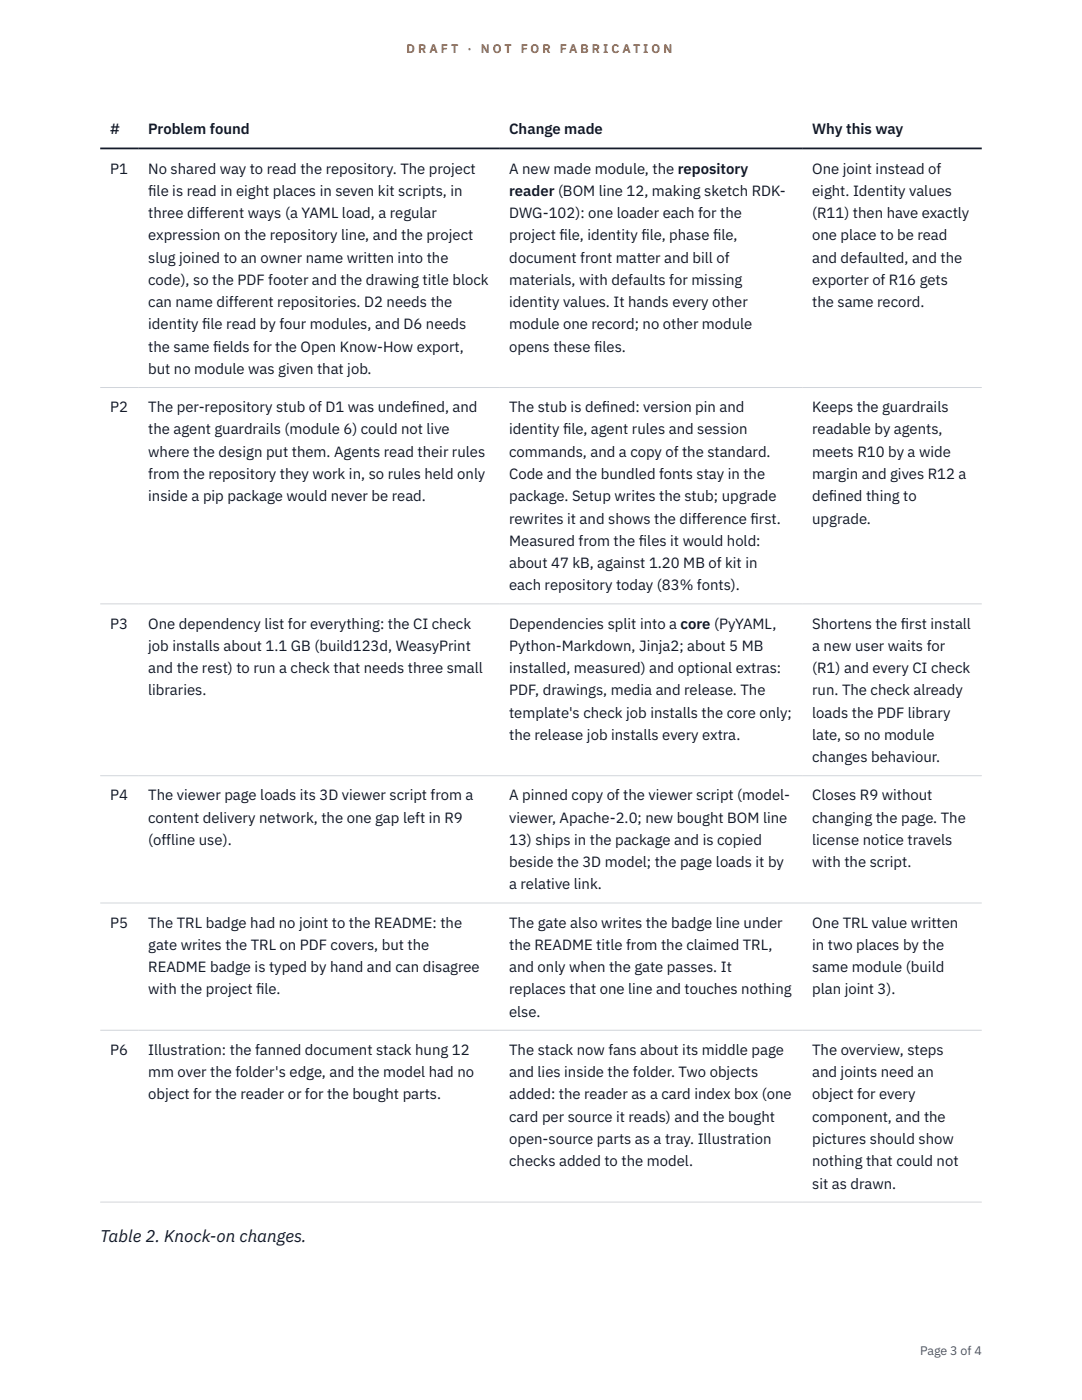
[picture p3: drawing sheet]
<svg xmlns="http://www.w3.org/2000/svg" width="216mm" height="279mm" viewBox="0 0 216 279" stroke-linecap="round" stroke-linejoin="round" font-family="sans-serif">
<defs><g id="words">
<text font-size="3.4" fill="#111827" x="20" y="247.8">Table 2. Knock-on changes.</text>
<g font-size="3" fill="#111827">
<text x="22" y="26.8">#</text>
<text x="29.6" y="26.8">Problem found</text>
<text x="101.6" y="26.8">Change made</text>
<text x="162.1" y="26.8">Why this way</text>
<text x="22" y="34.6">P1</text>
<text x="29.6" y="34.6">No shared way to read the repository. The project</text>
<text x="101.6" y="34.6">A new made module, the repository</text>
<text x="162.1" y="34.6">One joint instead of</text>
<text x="29.6" y="39.1">f</text>
<text x="29.6" y="39.1">ile is read in eight places in seven kit scripts, in</text>
<text x="101.6" y="39.1">reader (BOM line 12, making sketch RDK-</text>
<text x="162.1" y="39.1">eight. Identity values</text>
<text x="29.6" y="43.5">three different ways (a YAML load, a regular</text>
<text x="29.6" y="48">expression on the repository line, and the project</text>
<text x="101.6" y="43.5">DWG-102): one loader each for the</text>
<text x="101.6" y="48">project f</text>
<text x="111.6" y="48">ile, identity f</text>
<text x="128" y="48">ile, phase f</text>
<text x="142.3" y="48">ile,</text>
<text x="162.1" y="43.5">(R11) then have exactly</text>
<text x="162.1" y="48">one place to be read</text>
<text x="29.6" y="52.4">slug joined to an owner name written into the</text>
<text x="101.6" y="52.4">document front matter and bill of</text>
<text x="162.1" y="52.4">and defaulted, and the</text>
<text x="29.6" y="56.9">code), so the PDF footer and the drawing title block</text>
<text x="101.6" y="56.9">materials, with defaults for missing</text>
<text x="162.1" y="56.9">exporter of R16 gets</text>
<text x="29.6" y="61.3">can name different repositories. D2 needs the</text>
<text x="29.6" y="65.7">identity f</text>
<text x="40.3" y="65.7">ile read by four modules, and D6 needs</text>
<text x="101.6" y="61.3">identity values. It hands every other</text>
<text x="101.6" y="65.7">module one record; no other module</text>
<text x="162.1" y="61.3">the same record.</text>
<text x="29.6" y="70.2">the same f</text>
<text x="42.6" y="70.2">ields for the Open Know-How export,</text>
<text x="101.6" y="70.2">opens these f</text>
<text x="118.5" y="70.2">iles.</text>
<text x="29.6" y="74.6">but no module was given that job.</text>
<text x="22" y="82.3">P2</text>
<text x="29.6" y="82.3">The per-repository stub of D1 was undef</text>
<text x="82.1" y="82.3">ined, and</text>
<text x="101.6" y="82.3">The stub is def</text>
<text x="120.1" y="82.3">ined: version pin and</text>
<text x="162.1" y="82.3">Keeps the guardrails</text>
<text x="29.6" y="86.7">the agent guardrails (module 6) could not live</text>
<text x="101.6" y="86.7">identity f</text>
<text x="112.4" y="86.7">ile, agent rules and session</text>
<text x="162.1" y="86.7">readable by agents,</text>
<text x="29.6" y="91.1">where the design put them. Agents read their rules</text>
<text x="29.6" y="95.6">from the repository they work in, so rules held only</text>
<text x="101.6" y="91.1">commands, and a copy of the standard.</text>
<text x="101.6" y="95.6">Code and the bundled fonts stay in the</text>
<text x="162.1" y="91.1">meets R10 by a wide</text>
<text x="162.1" y="95.6">margin and gives R12 a</text>
<text x="29.6" y="100">inside a pip package would never be read.</text>
<text x="101.6" y="100">package. Setup writes the stub; upgrade</text>
<text x="162.1" y="100">def</text>
<text x="165.4" y="100">ined thing to</text>
<text x="101.6" y="104.5">rewrites it and shows the difference f</text>
<text x="149.8" y="104.5">irst.</text>
<text x="162.1" y="104.5">upgrade.</text>
<text x="101.6" y="108.9">Measured from the f</text>
<text x="101.6" y="113.4">about 47 kB, against 1.20 MB of kit in</text>
<text x="127.5" y="108.9">iles it would hold:</text>
<text x="101.6" y="117.8">each repository today (83% fonts).</text>
<text x="22" y="125.4">P3</text>
<text x="29.6" y="125.4">One dependency list for everything: the CI check</text>
<text x="101.6" y="125.4">Dependencies split into a core (PyYAML,</text>
<text x="162.1" y="125.4">Shortens the f</text>
<text x="179.8" y="125.4">irst install</text>
<text x="29.6" y="129.9">job installs about 1.1 GB (build123d, WeasyPrint</text>
<text x="101.6" y="129.9">Python-Markdown, Jinja2; about 5 MB</text>
<text x="162.1" y="129.9">a new user waits for</text>
<text x="29.6" y="134.3">and the rest) to run a check that needs three small</text>
<text x="101.6" y="134.3">installed, measured) and optional extras:</text>
<text x="162.1" y="134.3">(R1) and every CI check</text>
<text x="29.6" y="138.8">libraries.</text>
<text x="101.6" y="138.8">PDF, drawings, media and release. The</text>
<text x="101.6" y="143.2">template's check job installs the core only;</text>
<text x="162.1" y="138.8">run. The check already</text>
<text x="162.1" y="143.2">loads the PDF library</text>
<text x="101.6" y="147.7">the release job installs every extra.</text>
<text x="162.1" y="147.7">late, so no module</text>
<text x="162.1" y="152.1">changes behaviour.</text>
<text x="22" y="159.7">P4</text>
<text x="29.6" y="159.7">The viewer page loads its 3D viewer script from a</text>
<text x="101.6" y="159.7">A pinned copy of the viewer script (model-</text>
<text x="162.1" y="159.7">Closes R9 without</text>
<text x="29.6" y="164.2">content delivery network, the one gap left in R9</text>
<text x="101.6" y="164.2">viewer, Apache-2.0; new bought BOM line</text>
<text x="162.1" y="164.2">changing the page. The</text>
<text x="29.6" y="168.6">(offline use).</text>
<text x="101.6" y="168.6">13) ships in the package and is copied</text>
<text x="101.6" y="173.1">beside the 3D model; the page loads it by</text>
<text x="162.1" y="168.6">license notice travels</text>
<text x="162.1" y="173.1">with the script.</text>
<text x="101.6" y="177.5">a relative link.</text>
<text x="22" y="185.1">P5</text>
<text x="29.6" y="185.1">The TRL badge had no joint to the README: the</text>
<text x="101.6" y="185.1">The gate also writes the badge line under</text>
<text x="162.1" y="185.1">One TRL value written</text>
<text x="29.6" y="189.6">gate writes the TRL on PDF covers, but the</text>
<text x="101.6" y="189.6">the README title from the claimed TRL,</text>
<text x="162.1" y="189.6">in two places by the</text>
<text x="29.6" y="194">README badge is typed by hand and can disagree</text>
<text x="101.6" y="194">and only when the gate passes. It</text>
<text x="162.1" y="194">same module (build</text>
<text x="29.6" y="198.5">with the project f</text>
<text x="51.1" y="198.5">ile.</text>
<text x="101.6" y="198.5">replaces that one line and touches nothing</text>
<text x="101.6" y="202.9">else.</text>
<text x="162.1" y="198.5">plan joint 3).</text>
<text x="22" y="210.5">P6</text>
<text x="29.6" y="210.5">Illustration: the fanned document stack hung 12</text>
<text x="29.6" y="215">mm over the folder's edge, and the model had no</text>
<text x="101.6" y="210.5">The stack now fans about its middle page</text>
<text x="101.6" y="215">and lies inside the folder. Two objects</text>
<text x="162.1" y="210.5">The overview, steps</text>
<text x="162.1" y="215">and joints need an</text>
<text x="29.6" y="219.4">object for the reader or for the bought parts.</text>
<text x="101.6" y="219.4">added: the reader as a card index box (one</text>
<text x="162.1" y="219.4">object for every</text>
<text x="101.6" y="223.9">card per source it reads) and the bought</text>
<text x="162.1" y="223.9">component, and the</text>
<text x="101.6" y="228.3">open-source parts as a tray. Illustration</text>
<text x="101.6" y="232.8">checks added to the model.</text>
<text x="162.1" y="228.3">pictures should show</text>
<text x="162.1" y="232.8">nothing that could not</text>
<text x="162.1" y="237.2">sit as drawn.</text>
</g>
<g font-size="2.5" fill="#b45309">
<text x="81.1" y="10.5">D R A F T</text>
<text x="93.3" y="10.5">·</text>
<text x="95.9" y="10.5">N O T</text>
<text x="103.9" y="10.5">F O R</text>
<text x="111.7" y="10.5">F A B R I C A T I O N</text>
</g>
<text font-size="2.5" fill="#4b5563" x="183.6" y="270.3">Page 3 of 4</text>
</g></defs>
<path d="M20 77.3h175.9M20 120.5h175.9M20 154.8h175.9M20 180.2h175.9M20 205.6h175.9M20 239.9h175.9" fill="none" stroke="#d1d5db" stroke-width=".2"/>
<path d="M20 29.6h175.9" fill="none" stroke="#111827" stroke-width=".35"/>
<use href="#words"/>
</svg>
